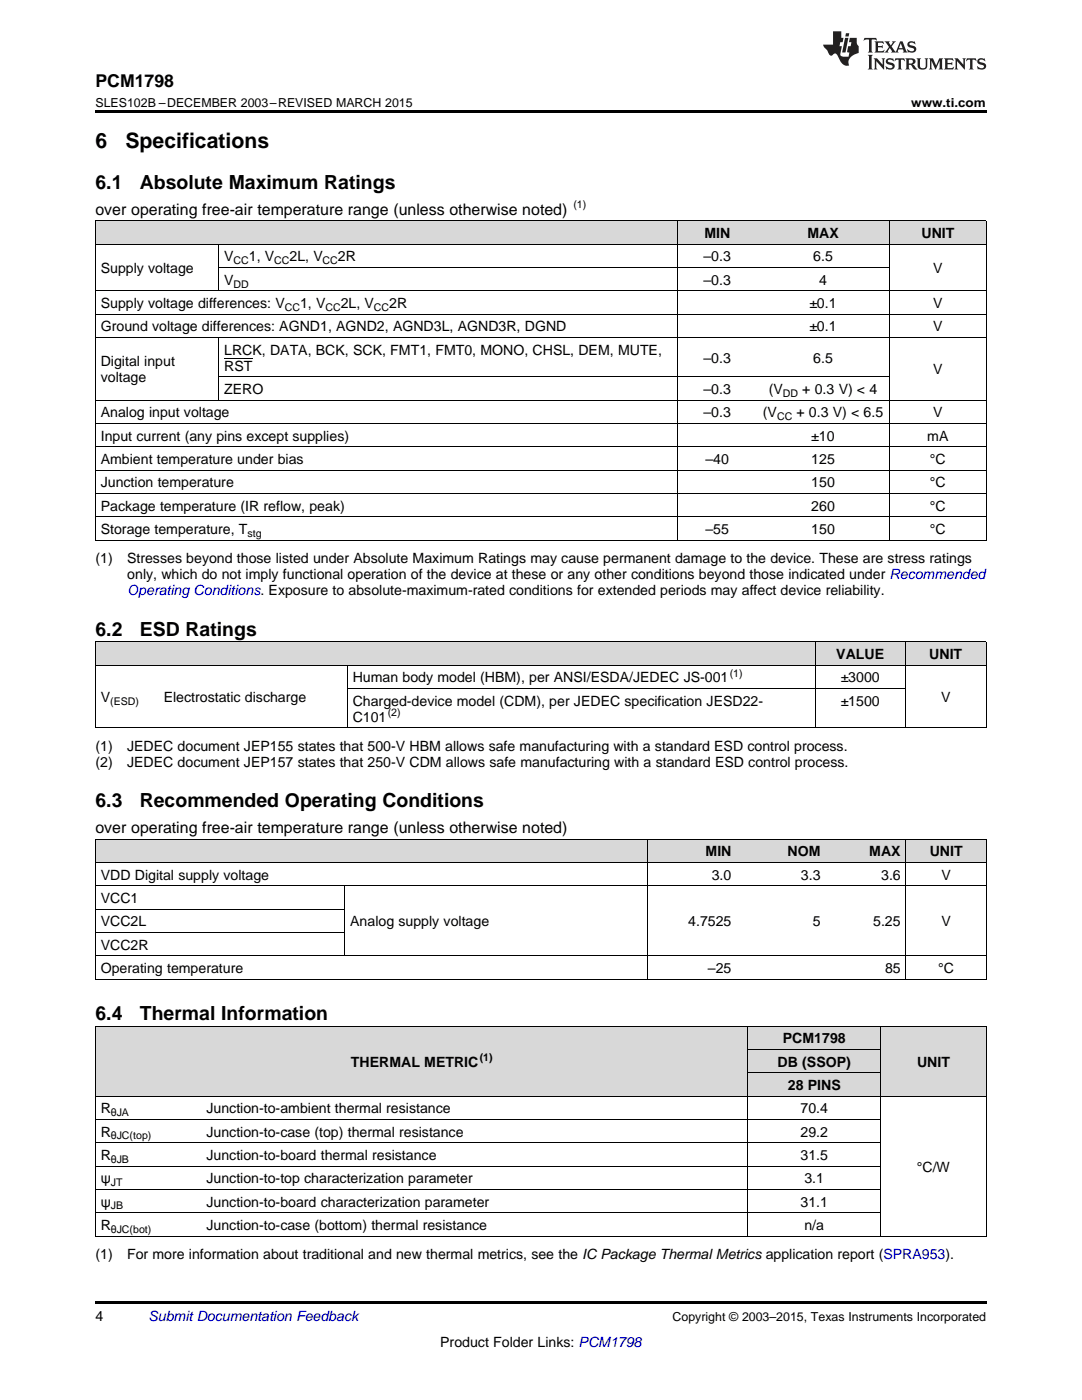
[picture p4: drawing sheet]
<svg xmlns="http://www.w3.org/2000/svg" width="216mm" height="279mm" viewBox="0 0 216 279" stroke-linecap="round" stroke-linejoin="round" font-family="sans-serif">
<defs><g id="words">
<g font-size="4.2">
<text x="19" y="29.6">6</text>
<text x="25" y="29.6">Specifications</text>
</g>
<g font-size="3.9">
<text x="19" y="37.7">6.1</text>
<text x="27.9" y="37.7">Absolute Maximum Ratings</text>
<text x="19" y="126.9">6.2</text>
<text x="27.9" y="126.9">ESD Ratings</text>
<text x="19" y="161.1">6.3</text>
<text x="27.9" y="161.1">Recommended Operating Conditions</text>
<text x="19" y="203.6">6.4</text>
<text x="27.9" y="203.6">Thermal Information</text>
</g>
<text font-size="3.5" x="19" y="17.3">PCM1798</text>
<g font-size="3.2">
<text x="19" y="42.9">over operating free-air temperature range (unless otherwise noted)</text>
<text x="19" y="166.3">over operating free-air temperature range (unless otherwise noted)</text>
</g>
<g font-size="2.8">
<text x="140.5" y="47.5">MIN</text>
<text x="161.1" y="47.5">MAX</text>
<text x="183.9" y="47.5">UNIT</text>
<text x="44.7" y="52.2">V</text>
<text x="49.7" y="52.2">1, V</text>
<text x="57.8" y="52.2">2L, V</text>
<text x="67.4" y="52.2">2R</text>
<text x="140.4" y="52.2">–0.3</text>
<text x="162.3" y="52.2">6.5</text>
<text x="20.1" y="54.5">Supply voltage</text>
<text x="44.7" y="56.8">V</text>
<text x="140.4" y="56.8">–0.3</text>
<text x="163.5" y="56.8">4</text>
<text x="186.2" y="54.5">V</text>
<text x="20.1" y="61.5">Supply voltage differences: V</text>
<text x="59.9" y="61.5">1, V</text>
<text x="68" y="61.5">2L, V</text>
<text x="77.7" y="61.5">2R</text>
<text x="161.5" y="61.5">±0.1</text>
<text x="186.2" y="61.5">V</text>
<text x="20.1" y="66.1">Ground voltage differences: AGND1, AGND2, AGND3L, AGND3R, DGND</text>
<text x="44.7" y="70.8">LRCK, DATA, BCK, SCK, FMT1, FMT0, MONO, CHSL, DEM, MUTE,</text>
<text x="161.5" y="66.1">±0.1</text>
<text x="186.2" y="66.1">V</text>
<text x="20.1" y="73.1">Digital input</text>
<text x="20.1" y="76.3">voltage</text>
<text x="44.7" y="74">RST</text>
<text x="140.4" y="72.4">–0.3</text>
<text x="162.3" y="72.4">6.5</text>
<text x="186.2" y="74.7">V</text>
<text x="20.1" y="83.3">Analog input voltage</text>
<text x="44.7" y="78.6">ZERO</text>
<text x="140.4" y="78.6">–0.3</text>
<text x="140.4" y="83.3">–0.3</text>
<text x="152.2" y="83.3">(V</text>
<text x="153.4" y="78.6">(V</text>
<text x="158.9" y="83.3">+ 0.3 V) &lt; 6.5</text>
<text x="160.1" y="78.6">+ 0.3 V) &lt; 4</text>
<text x="186.2" y="83.3">V</text>
<text x="20.1" y="87.9">Input current (any pins except supplies)</text>
<text x="161.9" y="87.9">±10</text>
<text x="185" y="87.9">mA</text>
<text x="20.1" y="92.6">Ambient temperature under bias</text>
<text x="140.8" y="92.6">–40</text>
<text x="161.9" y="92.6">125</text>
<text x="185.6" y="92.6">°C</text>
<text x="20.1" y="97.3">Junction temperature</text>
<text x="20.1" y="101.9">Package temperature (IR reflow, peak)</text>
<text x="161.9" y="97.3">150</text>
<text x="161.9" y="101.9">260</text>
<text x="185.6" y="97.3">°C</text>
<text x="185.6" y="101.9">°C</text>
<text x="20.1" y="106.6">Storage temperature, T</text>
<text x="140.8" y="106.6">–55</text>
<text x="161.9" y="106.6">150</text>
<text x="185.6" y="106.6">°C</text>
<text x="19" y="112.4">(1)</text>
<text x="25.4" y="112.4">Stresses beyond those listed under Absolute Maximum Ratings may cause permanent damage to the device. These are stress ratings</text>
<text x="25.4" y="115.6">only, which do not imply functional operation of the device at these or any other conditions beyond those indicated under Recommended</text>
<text x="166.9" y="131.5">VALUE</text>
<text x="185.4" y="131.5">UNIT</text>
<text x="70.4" y="136.2">Human body model (HBM), per ANSI/ESDA/JEDEC JS-001</text>
<text x="167.7" y="136.2">±3000</text>
<text x="20.1" y="140.1">V</text>
<text x="32.7" y="140.1">Electrostatic discharge</text>
<text x="70.4" y="140.8">Charged-device model (CDM), per JEDEC specification JESD22-</text>
<text x="167.7" y="140.8">±1500</text>
<text x="187.8" y="140.1">V</text>
<text x="19" y="149.9">(1)</text>
<text x="25.4" y="149.9">JEDEC document JEP155 states that 500-V HBM allows safe manufacturing with a standard ESD control process.</text>
<text x="70.4" y="144">C101</text>
<text x="19" y="153">(2)</text>
<text x="25.4" y="153">JEDEC document JEP157 states that 250-V CDM allows safe manufacturing with a standard ESD control process.</text>
<text x="140.8" y="170.9">MIN</text>
<text x="157.2" y="170.9">NOM</text>
<text x="173.5" y="170.9">MAX</text>
<text x="185.5" y="170.9">UNIT</text>
<text x="20.1" y="175.6">VDD Digital supply voltage</text>
<text x="142" y="175.6">3.0</text>
<text x="159.8" y="175.6">3.3</text>
<text x="175.8" y="175.6">3.6</text>
<text x="187.9" y="175.6">V</text>
<text x="20.1" y="180.2">VCC1</text>
<text x="20.1" y="184.9">VCC2L</text>
<text x="69.9" y="184.9">Analog supply voltage</text>
<text x="137.3" y="184.9">4.7525</text>
<text x="162.2" y="184.9">5</text>
<text x="174.2" y="184.9">5.25</text>
<text x="187.9" y="184.9">V</text>
<text x="20.1" y="189.5">VCC2R</text>
<text x="20.1" y="194.2">Operating temperature</text>
<text x="141.3" y="194.2">–25</text>
<text x="176.6" y="194.2">85</text>
<text x="187.2" y="194.2">°C</text>
<text x="156.2" y="208.2">PCM1798</text>
<text x="70" y="212.9">THERMAL METRIC</text>
<text x="155.2" y="212.9">DB (SSOP)</text>
<text x="183" y="212.9">UNIT</text>
<text x="157.2" y="217.5">28 PINS</text>
<text x="20.1" y="222.2">R</text>
<text x="20.1" y="226.8">R</text>
<text x="41.2" y="222.2">Junction-to-ambient thermal resistance</text>
<text x="41.2" y="226.8">Junction-to-case (top) thermal resistance</text>
<text x="159.7" y="222.2">70.4</text>
<text x="159.7" y="226.8">29.2</text>
<text x="20.1" y="231.5">R</text>
<text x="41.2" y="231.5">Junction-to-board thermal resistance</text>
<text x="159.7" y="231.5">31.5</text>
<text x="183" y="233.8">°C/W</text>
<text x="20.1" y="236.1">ψ</text>
<text x="41.2" y="236.1">Junction-to-top characterization parameter</text>
<text x="160.5" y="236.1">3.1</text>
<text x="20.1" y="240.8">ψ</text>
<text x="20.1" y="245.5">R</text>
<text x="41.2" y="240.8">Junction-to-board characterization parameter</text>
<text x="41.2" y="245.5">Junction-to-case (bottom) thermal resistance</text>
<text x="159.7" y="240.8">31.1</text>
<text x="160.5" y="245.5">n/a</text>
<text x="19" y="251.3">(1)</text>
<text x="25.4" y="251.3">For more information about traditional and new thermal metrics, see the IC Package Thermal Metrics application report (SPRA953).</text>
<text x="19" y="263.6">4</text>
<text x="87.8" y="268.9">Product Folder Links: PCM1798</text>
</g>
<text font-size="2.8" fill="#00f" x="25.4" y="118.8">Operating Conditions. Exposure to absolute-maximum-rated conditions for extended periods may affect device reliability.</text>
<text font-size="2.8" fill="#0000c8" x="29.6" y="263.6">Submit Documentation Feedback</text>
<g font-size="2.5">
<text x="19" y="21.4">SLES102B –DECEMBER 2003–REVISED MARCH 2015</text>
<text x="181.8" y="21.4">www.ti.com</text>
<text x="134.2" y="263.6">Copyright © 2003–2015, Texas Instruments Incorporated</text>
</g>
<g font-size="2.1">
<text x="114.4" y="41.6">(1)</text>
<text x="46.6" y="52.7">CC</text>
<text x="54.7" y="52.7">CC</text>
<text x="64.4" y="52.7">CC</text>
<text x="46.6" y="57.4">DD</text>
<text x="56.8" y="62.1">CC</text>
<text x="64.9" y="62.1">CC</text>
<text x="74.6" y="62.1">CC</text>
<text x="155" y="83.9">CC</text>
<text x="156.2" y="79.2">DD</text>
<text x="49.4" y="107.1">stg</text>
<text x="145.6" y="135">(1)</text>
<text x="22" y="140.7">(ESD)</text>
<text x="77.4" y="142.9">(2)</text>
<text x="95.7" y="211.7">(1)</text>
<text x="22.1" y="222.7">θJA</text>
<text x="22.1" y="227.4">θJC(top)</text>
<text x="22.1" y="232.1">θJB</text>
<text x="22.1" y="236.7">JT</text>
<text x="22.1" y="241.4">JB</text>
<text x="22.1" y="246">θJC(bot)</text>
</g>
</g></defs>
<g fill="#d8d8d8">
<path d="M19 204.8h21.1v14h-21.1z"/>
<path d="M40.1 204.8h109.2v14h-109.2z"/>
<path d="M149.3 214.1h26.4v4.7h-26.4z"/>
<path d="M175.7 204.8h21.1v14h-21.1z"/>
<path d="M149.3 209.5h26.4v4.6h-26.4z"/>
<path d="M149.3 204.8h26.4v4.7h-26.4z"/>
<path d="M19 167.5h49.8v4.7h-49.8z"/>
<path d="M68.8 167.5h60.5v4.7h-60.5z"/>
<path d="M129.3 167.5h17.7v4.7h-17.7z"/>
<path d="M147 167.5h17.8v4.7h-17.8z"/>
<path d="M164.8 167.5h16v4.7h-16z"/>
<path d="M180.8 167.5h16v4.7h-16z"/>
<path d="M19 128.1h12.6v4.7h-12.6z"/>
<path d="M31.6 128.1h37.7v4.7h-37.7z"/>
<path d="M69.3 128.1h93.4v4.7h-93.4z"/>
<path d="M162.7 128.1h18v4.7h-18z"/>
<path d="M180.7 128.1h16.1v4.7h-16.1z"/>
<path d="M19 44.1h24.7v4.7h-24.7z"/>
<path d="M43.7 44.1h91.5v4.7h-91.5z"/>
<path d="M135.2 44.1h15.9v4.7h-15.9z"/>
<path d="M151.1 44.1h26.4v4.7h-26.4z"/>
<path d="M177.5 44.1h19.3v4.7h-19.3z"/>
</g>
<g fill="#000">
<path d="M19 22h177.8v.5h-177.8zM19 145.2l.2 .1zM69.2 145.2l.1 .1zM162.6 145.2l.1 .1zM180.6 145.2l.1 .1zM196.7 145.2l.1 .1zM19 195.4l.2 .1zM129.2 195.4l.1 .1zM164.7 195.4l.1 .1zM180.7 195.4l.1 .1zM196.7 195.4l.1 .1zM19 246.7h.2z"/>
<path d="M149.2 246.7h.1zM175.6 246.7h.1zM196.7 246.7h.1zM19 259.7h177.8v.5h-177.8z"/>
</g>
<g fill="none" stroke="#000" stroke-width=".2">
<path d="M19 58h177.8M19 48.7h177.8M19 44.1h177.8M19.1 44.1v63.7M43.6 48.8v9.3M43.7 53.4h133.7M135.2 44.1v63.7M177.4 44.1v63.7M196.8 44.1v63.7M19 79.9h177.8M19 67.4h177.8M19 62.7h177.8"/>
<path d="M43.6 67.4v12.5M43.7 75.2h133.7M19 98.5h177.8M19 93.8h177.8M19 89.2h177.8M19 84.5h177.8M19 107.8h177.8M19 103.1h177.8M19 132.7h177.8M19 128.1h177.8M19.1 128.1v17.2M69.3 132.8v12.5"/>
<path d="M69.3 137.4h111.4M162.6 128.1v17.2M180.6 128.1v17.2M196.8 128.1v17.2M19 145.2h177.8M19 176.8h177.8M19 172.1h177.8M19 167.5h177.8M19.1 167.5v28M68.8 176.8v14M129.2 167.5v28M180.8 167.5v28"/>
<path d="M196.8 167.5v28M19 195.4h177.8M19 190.8h177.8M19 186.1h49.8M19 181.5h49.8M19 218.7h177.8M19 204.8h177.8M19.1 204.8v41.9M149.2 204.8v41.9M149.3 214.1h26.4M149.3 209.4h26.4M175.7 204.8v41.9"/>
<path d="M196.8 204.8v41.9M19 237.4h156.7M19 232.7h156.7M19 228.1h156.7M19 223.4h156.7M19 246.7h177.8M19 242h156.7"/>
</g>
<g fill="#231f20">
<path d="M172.5 7.6l-.1 .5 .4-.2h.6v.1v2.1l-.2 .4h.9l-.2-.4v-2.1l.1-.1h.5l.5 .2-.2-.5zM174.5 8.3l.2 .3v1.5l-.2 .4h1.8l.2-.6a1.04 1.04 0 0 1-1.3 .2v-.7h.6l.3 .2v-.6l-.3 .2h-.6v-.6l.8-.1 .4 .3-.2-.5zM176.5 8.3l.9 1.1-.9 1.1h.8l-.2-.2 .4-.7 .5 .7-.2 .2h1.5l-.2-.2 .2-.4h.9l.1 .4-.2 .2h1l-.3-.3-.7-1.9h-.5l-.9 2-.8-1 .9-1h-.8l.1 .3-.4 .5-.3-.6 .1-.2zM179.7 8.6l.4 1h-.7zM181.3 8.4a.63 .63 0 0 0-.2 .7 .63 .63 0 0 0 .6 .4l.6 .2 .1 .2a.75 .75 0 0 1-.7 .4 .75 .75 0 0 1-.6-.5l.1 .7 .1-.1a1.11 1.11 0 0 0 1.5-.6 1.13 1.13 0 0 0-1.2-.8l-.1-.4a1.04 1.04 0 0 1 1.2 .2l-.2-.5-.2 .1-.4-.2zM173.2 10.9l.2 .4v2.2l-.2 .4h1l-.3-.4v-2.2l.3-.4zM174.3 11.6l.3 .4v1.5l-.3 .4h.8l-.2-.4v-1.3l1.5 1.7v-1.9l.2-.4h-.7l.2 .4v.9l-1.1-1.3zM177 11.8a.62 .62 0 0 0-.2 .7 .62 .62 0 0 0 .6 .4l.6 .1 .1 .3a.76 .76 0 0 1-.7 .3 .76 .76 0 0 1-.7-.4l.2 .7 .1-.1a1.11 1.11 0 0 0 1.5-.6 1.13 1.13 0 0 0-1.2-.8l-.1-.4a1.04 1.04 0 0 1 1.2 .2l-.2-.6-.2 .1-.5-.1zM178.7 11.6l-.2 .6a.61 .61 0 0 1 .8-.3v1.6l-.2 .4h.9l-.2-.4v-1.6a.63 .63 0 0 1 .7 .3l-.1-.6zM180.6 11.6l.3 .4v1.5l-.3 .4h1l-.2-.2-.1-.8 .6 .2a.76 .76 0 0 0 1.2 .7l-1-1a.58 .58 0 0 0 .6-.5 .58 .58 0 0 0-.5-.6zM181.4 11.9h.1a.45 .45 0 0 1 .5 .1 .45 .45 0 0 1 .1 .5l-.8 .2zM182.9 11.6l.2 .2a2.17 2.17 0 0 0 .3 1.9 .99 .99 0 0 0 1.6-.6v-1.1l.2-.4h-.7l.2 .2a1.92 1.92 0 0 1-.2 1.8 .6 .6 0 0 1-.9-.5v-1.1l.2-.4zM185.4 11.6l.2 .4v1.5l-.2 .4h.7l-.2-.4v-1.4l.8 1.8 .8-1.8v1.4l-.2 .4h.9l-.2-.4v-1.5l.2-.4h-.8l-.6 1.5-.6-1.5zM188.4 11.6l.2 .4v1.5l-.2 .4h1.8l.1-.6a1.04 1.04 0 0 1-1.2 .1v-.6h.5l.4 .2v-.6l-.4 .2h-.5v-.7h.8l.3 .3-.1-.6zM190.5 11.6l.2 .4v1.5l-.2 .4h.7l-.2-.4v-1.3l1.5 1.7v-1.9l.2-.4h-.7l.2 .4v.9l-1.1-1.3zM192.9 11.6l-.1 .6a.61 .61 0 0 1 .7-.3l.1 1.6-.3 .4h1l-.3-.4 .1-1.6a.63 .63 0 0 1 .7 .3l-.1-.6zM195.2 11.8a.62 .62 0 0 0-.2 .7 .62 .62 0 0 0 .6 .4l.6 .1 .1 .3a.76 .76 0 0 1-.7 .3 .76 .76 0 0 1-.6-.4l.1 .7 .1-.1a1.11 1.11 0 0 0 1.6-.6 1.13 1.13 0 0 0-1.3-.8l-.1-.4a1.04 1.04 0 0 1 1.2 .2l-.1-.6-.2 .1-.5-.1z"/>
<path d="M166.2 6.3v2.6h-1.9v.4l.8 .9a.91 .91 0 0 0 1 .8 .56 .56 0 0 1 .5-.3 .56 .56 0 0 1 .5 .3l.4 .8a1.53 1.53 0 0 0 1.9 1.2 1.54 1.54 0 0 1 1-2.1l.9-.3v-1.4a1.52 1.52 0 0 1-.4-1.6h-1.3l-.2 .8h.5l-.2 .8h-.5l-.1 1v.2l.4 .1-.2 .8a1.93 1.93 0 0 1-1.6-.3l.3-1.8h-.5l.2-.8h.4l.2-.8h-.4v-1.3zM168.6 7.6l-.6 2.9h.7l.6-2.9zM168.8 6.6l-.1 .7h.6l.2-.7z"/>
</g>
<path d="M44.7 71.5h5.7" fill="none" stroke="#000" stroke-width=".2"/>
<use href="#words"/>
</svg>
